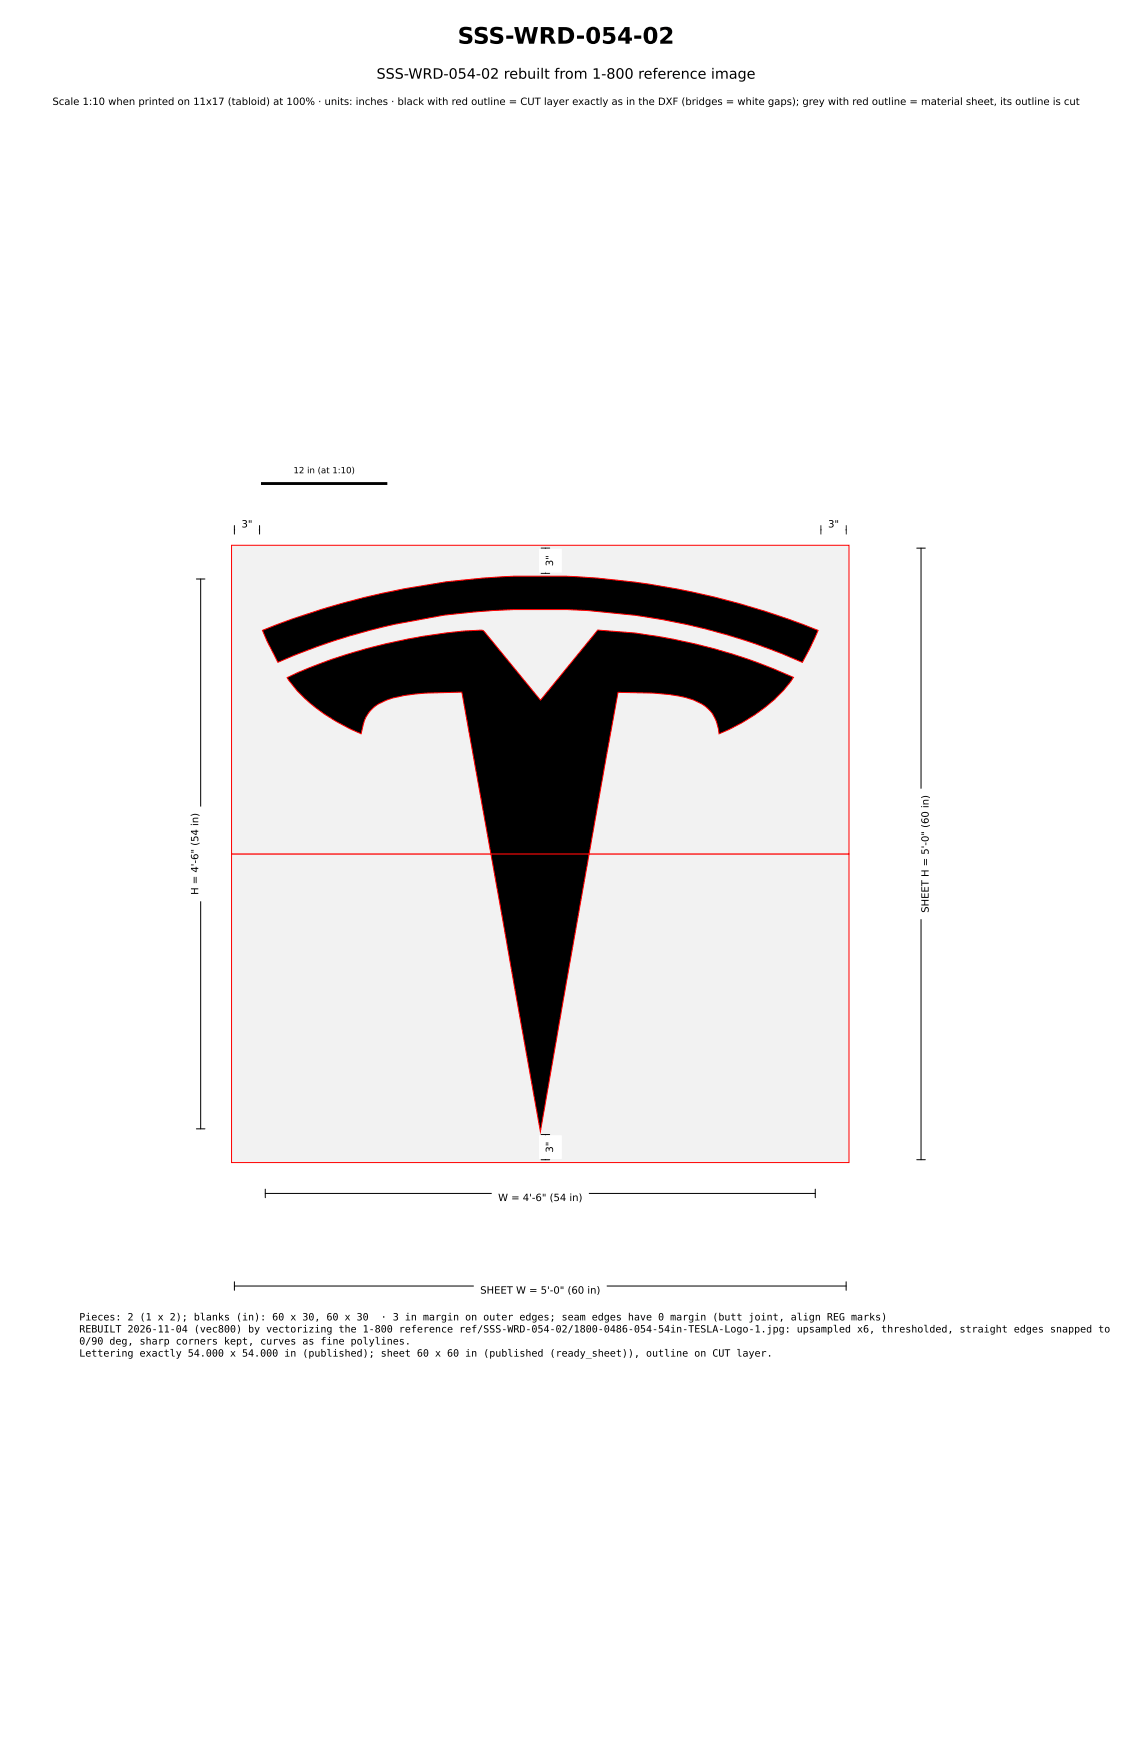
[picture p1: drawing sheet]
<svg xmlns="http://www.w3.org/2000/svg" width="279mm" height="432mm" viewBox="0 0 279 432" stroke-linecap="round" stroke-linejoin="round" font-family="sans-serif">
<defs><g id="words">
<text font-size="5.6" x="113" y="10.8">SSS-WRD-054-02</text>
<text font-size="3.5" x="92.9" y="19.4">SSS-WRD-054-02 rebuilt from 1-800 reference image</text>
<g font-size="2.5">
<text x="12.9" y="25.9">Scale 1:10 when printed on 11x17 (tabloid) at 100% · units: inches · black with red outline = CUT layer exactly as in the DXF (bridges = white gaps); grey with red outline = material sheet, its outline is cut</text>
<text x="59.6" y="130.2">3&quot;</text>
<text x="204.4" y="130.2">3&quot;</text>
<text x="136.5" y="139.8" transform="rotate(-90 136.5 139.8)">3&quot;</text>
<text x="48.9" y="220.9" transform="rotate(-90 48.9 220.9)">H = 4'-6&quot; (54 in)</text>
<text x="229.2" y="225.4" transform="rotate(-90 229.2 225.4)">SHEET H = 5'-0&quot; (60 in)</text>
<text x="136.5" y="284.6" transform="rotate(-90 136.5 284.6)">3&quot;</text>
<text x="122.9" y="296.5">W = 4'-6&quot; (54 in)</text>
<text x="118.5" y="319.4">SHEET W = 5'-0&quot; (60 in)</text>
<text x="19.6" y="326">Pieces: 2 (1 x 2); blanks (in): 60 x 30, 60 x 30</text>
<text x="19.6" y="329">REBUILT 2026-11-04 (vec800) by vectorizing the 1-800 reference ref/SSS-WRD-054-02/1800-0486-054-54in-TESLA-Logo-1.jpg: upsampled x6, thresholded, straight edges snapped to</text>
<text x="94" y="326">· 3 in margin on outer edges; seam edges have 0 margin (butt joint, align REG marks)</text>
<text x="19.6" y="331.9">0/90 deg, sharp corners kept, curves as fine polylines.</text>
<text x="19.6" y="334.9">Lettering exactly 54.000 x 54.000 in (published); sheet 60 x 60 in (published (ready_sheet)), outline on CUT layer.</text>
</g>
<text font-size="2.1" x="72.4" y="116.8">12 in (at 1:10)</text>
</g></defs>
<g fill="#f2f2f2" stroke="#f00" stroke-width=".25">
<path d="M57.1 210.8h152.4v76.2h-152.4z"/>
<path d="M57.1 134.6h152.4v76.2h-152.4z"/>
</g>
<path d="M64.8 155.6a181 181 0 0 1 137.1 0l-2.1 4.7-1.8 3.2a157.6 157.6 0 0 0-71.2-13 156.4 156.4 0 0 0-58.2 13zM70.9 167.3a128.9 128.9 0 0 1 48.1-11.7l.8 .7 13.6 16.6 14.1-17.4a133.1 133.1 0 0 1 48.4 11.7 40.3 40.3 0 0 1-18.4 14 8.9 8.9 0 0 0-6.4-8.4 34.4 34.4 0 0 0-9.8-1.7l-8.8-.2-7.1 39.9h-24.2l-7.2-39.9a55.8 55.8 0 0 0-18.5 1.9 8.5 8.5 0 0 0-5.8 6l-.6 2.4a40.3 40.3 0 0 1-18.2-13.9zM121.2 210.8h24.2l-12 68.6z" fill="#000" stroke="#f00" stroke-width=".25"/>
<path d="M64.8 119.4h30.4" fill="none" stroke="#000" stroke-width=".71"/>
<g fill="none" stroke="#000" stroke-width=".25">
<path d="M57.9 130.8h6.2M57.9 129.8v2.1M64.1 129.8v2.1M133.6 135.3h2.1M134.6 135.3v6.2M202.6 130.8h6.2M202.6 129.8v2.1M208.8 129.8v2.1M226.3 135.3h2.1M227.3 135.3v151M48.5 142.9h2.1M49.5 142.9v135.8"/>
<path d="M133.6 141.5h2.1M48.5 278.7h2.1M65.5 294.6h135.7M65.5 293.6v2.1M133.6 280.1h2.1M133.6 286.3h2.1M134.6 280.1v6.2M201.2 293.6v2.1M226.3 286.3h2.1M57.9 317.5h150.9M57.9 316.4v2.2M208.8 316.4v2.2"/>
</g>
<g fill="#fff" stroke="#fff" stroke-width=".35">
<path d="M117.1 316.1h32.5v5.3h-32.5z"/>
<path d="M225.9 194.9h5.3v31.9h-5.3z"/>
<path d="M58.2 126.9h5.5v5.3h-5.5z"/>
<path d="M203 126.9h5.5v5.3h-5.5z"/>
<path d="M133.2 280.4h5.3v5.6h-5.3z"/>
<path d="M133.2 135.7h5.3v5.5h-5.3z"/>
<path d="M121.5 293.2h23.7v5.3h-23.7z"/>
<path d="M45.7 199.3h5.2v23h-5.2z"/>
</g>
<use href="#words"/>
</svg>
